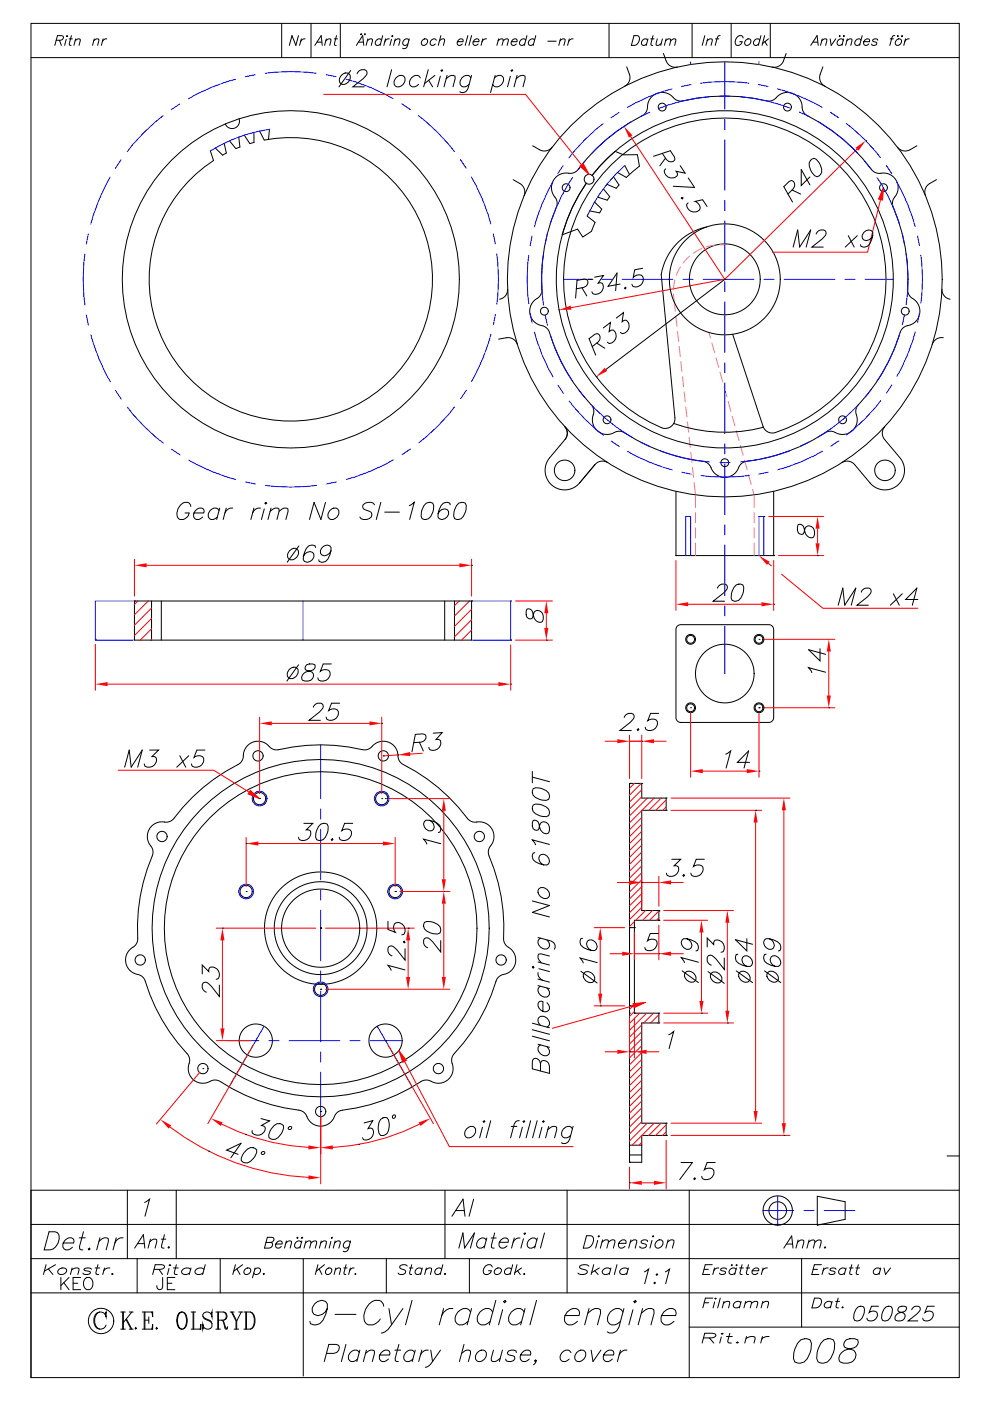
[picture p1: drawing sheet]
<svg xmlns="http://www.w3.org/2000/svg" width="210mm" height="297mm" viewBox="0 0 210 297" stroke-linecap="round" stroke-linejoin="round" font-family="sans-serif">
<g fill="none" stroke="#00f" stroke-width=".21">
<path d="M153.7 13.1v10.1M153.7 25.3v2.2M153.7 29.6v10.8M119.5 59.2h6M127.7 59.2h2.1M132 59.2h10.7M144.9 59.2h2.1M149.1 59.2h10.8M153.7 42.5v2.2M153.7 46.8v10.7M153.7 59.7v2.1M162 59.2h2.2"/>
<path d="M166.3 59.2h10.8M179.2 59.2h2.2M183.5 59.2h6M153.7 64v10.7M153.7 76.9v2.1M153.7 81.2v10.7M153.7 94v2.2M153.7 98.3v10.8M153.7 111.2v2.2M153.7 115.5v10.8M153.7 128.4v2.2M153.7 132.7v10.1"/>
</g>
<g fill="none" stroke="#f0f" stroke-width=".21">
<path d="M143 63.3l.2 2.7M143.4 67l.2 2.2M143.7 70.3l.2 2.1M144.1 73.4l.2 2.2M144.4 76.7l.2 2.1M144.8 79.9l.2 2.1M150.4 70.5l.3 1.2M151 72.7l.6 2.1M151.9 75.8l.5 2.1M152.7 78.9l.6 2.1M145.1 83.1l.3 2.1M145.5 86.3l.2 2.1"/>
<path d="M145.8 89.5l.3 2.1M146.2 92.7l.2 2.1M146.5 95.9l.3 2.1M146.9 99.1l.2 2.1M153.6 82l.6 2.1M154.5 85.1l.5 2.1M155.3 88.2l.6 2.1M156.2 91.3l.6 2.1M157 94.4l.6 2.1M157.9 97.5l.6 2.1M147.2 102.3l.3 2.6M158.8 100.6l.5 2.1"/>
<path d="M159.6 103.7l.4 1.2"/>
</g>
<g fill="none" stroke="#000" stroke-width=".21">
<path d="M125.6 37.2a35.8 35.8 0 0 1 61 8.1 35.8 35.8 0 0 1-36.6 49.5 35.8 35.8 0 0 1-25.6-56M140.2 58.2l3 30.3M116.5 70.5a38.8 38.8 0 0 0 8.9 15.3M155.4 70.9l6.4 19.5M190.9 70.5a44.1 44.1 0 0 1-9.2 15.8l-.2 1a3.5 3.5 0 0 1-1.1 4.3l-.9 .4-.7 .1-1-.1-.6-.3M125.8 87.9a3.1 3.1 0 0 0 1 3.5 3.1 3.1 0 0 0 3.5 .3M140.3 90.7a34.2 34.2 0 0 1-13-53.2 34.2 34.2 0 0 1 54.6 2.4 34.2 34.2 0 0 1-17.4 51.8M187.7 90.4a2.07 2.07 0 0 0-.1 2.8l3.3 3.8a4.1 4.1 0 0 1-.5 5.9 4.1 4.1 0 0 1-5.9-.5l-3.2-3.9a2.06 2.06 0 0 0-2.7-.4"/>
<circle cx="153.7" cy="59.2" r="46.1"/>
<circle cx="178.7" cy="89" r=".83"/>
<circle cx="187.7" cy="99.7" r="2.18"/>
</g>
<path d="M143.4 118.8v10.6M164.1 118.8v10.6M146 128.1h15.5" fill="none" stroke="#f00" stroke-width=".21"/>
<g fill="#f00">
<path d="M143.4 128.1l2.6-.4v.8z"/>
<path d="M161.5 127.7l2.6 .4-2.6 .4z"/>
</g>
<g fill="none" stroke="#000" stroke-width=".21">
<path d="M126.1 58.8l1.9-.4-1.1 1.6 .5-.1 .3 .1a1.5 1.5 0 0 1-.2 1.9 1.5 1.5 0 0 1-1.8 .3l-.2-.4M136.3 56.9l-1.7 .3-.3 1.6a1.17 1.17 0 0 1 1.2-.6 1.17 1.17 0 0 1 1 .9 1.56 1.56 0 0 1-2.3 1.5l-.2-.3M122.2 61.2l1.6-.3a1.11 1.11 0 0 0 .8-1.5l-.7-.2-1.5 .2-.3 3.8M123.4 61l1.1 1.7M131.5 60.2l-2.5 .5 1.9-2.8-.3 3.7M132.7 60.9l.1 .1-.2 .2-.1-.1zM116.6 97a4.1 4.1 0 0 0 .5 5.9 4.1 4.1 0 0 0 5.8-.5l3.3-3.9a2.07 2.07 0 0 1 2.7-.4M119.8 90.4a2.07 2.07 0 0 1 0 2.8l-1 1.2M125.4 85.8l.5 1-.1 1.1M130.3 91.7l.9-.3 .8 .1a42 42 0 0 0 17.7 6.5l.8 .6a3.6 3.6 0 0 0 3.1 2.6 3.3 3.3 0 0 0 3.3-2.5l1-.8a41.9 41.9 0 0 0 17.7-6.4l.8-.1 .8 .3M143.4 117.8h.1M143.4 117.8h20.7"/>
<path d="M143.4 104.2v13.6M164.1 117.8h.1M164.1 104.2v13.6M152.2 124.7a1.23 1.23 0 0 1 2-.5 1.35 1.35 0 0 1-.7 1.5l-2.2 1.7h2.4M156.2 124l.5-.2 .9 .2a3 3 0 0 1-.9 3.3l-.6 .1-.8-.1a3 3 0 0 1 .9-3.3zM164.1 128.1h.1"/>
<circle cx="119.8" cy="99.7" r="2.18"/>
<circle cx="128.8" cy="89" r=".83"/>
<circle cx="153.7" cy="98.1" r=".83"/>
</g>
<path d="M147.5 104.9v2.7M147.5 108.7v2.1M147.5 111.9v2.1M147.5 115.1v2.7M160 104.9v2.7M160 108.7v2.1M160 111.9v2.1M160 115.1v2.7" fill="none" stroke="#f0f" stroke-width=".21"/>
<path d="M153.7 59.2l-32.6 6" fill="none" stroke="#f00" stroke-width=".21"/>
<path d="M118.6 65.7l2.4-.9 .2 .8z" fill="#f00"/>
<path d="M153.7 59.2l-25.2 19.1M118.6 65.7h.1M125.6 73.5l1.3-1a1.11 1.11 0 0 0 0-1.7l-.7 .1-1.3 .9 1.5 3.5M126.6 72.7l1.7 1.1M128 69.5l1.5-1.1-.3 1.9 .4-.3h.4a1.51 1.51 0 0 1 .6 1.7 1.51 1.51 0 0 1-1.5 1.1l-.3-.3M130.7 67.4l1.5-1.1-.2 1.9 .7-.3a1.51 1.51 0 0 1 .7 1.7 1.51 1.51 0 0 1-1.5 1.1l-.3-.3" fill="none" stroke="#000" stroke-width=".21"/>
<path d="M128.3 78l.5 .6-2.3 1.3z" fill="#f00"/>
<g fill="none" stroke="#000" stroke-width=".21">
<path d="M132.9 14.2l.6 1.5a2.08 2.08 0 0 1-1 2.6M140.7 11.3l.6 1.6a2.08 2.08 0 0 0 2.4 1.3M166.8 11.3l-.6 1.6a2.08 2.08 0 0 1-2.4 1.3M174.5 14.2l-.5 1.5a2.08 2.08 0 0 0 1 2.6M108.8 38.1l1.5 .8a2.06 2.06 0 0 1 .9 2.6M113 30.9l1.4 .8a2.08 2.08 0 0 0 2.7-.5M140.5 32.5l.8 1.3a1.12 1.12 0 0 0 1.8 .1l-.1-.6-.8-1.3-3.6 1.1M141.2 33.5l-1.2 1.7M144.3 35.1l1 1.6-1.9-.4 .3 .4v.4a1.5 1.5 0 0 1-1.8 .5 1.5 1.5 0 0 1-.9-1.6l.2-.2M146 37.7l1.3 2-4.5-.2M194.5 30.9l-1.5 .8a2.08 2.08 0 0 1-2.6-.5M198.6 38.1l-1.4 .8a2.08 2.08 0 0 0-.9 2.6"/>
<path d="M144.6 41.9l.3 .1-.1 .2-.3-.1zM146 43l-.3 .3a1.48 1.48 0 0 0 1.1 1.6 1.48 1.48 0 0 0 1.7-.8 1.61 1.61 0 0 0-1.1-1.4l1.6-.4 1 1.5M149.9 48.1a12.4 12.4 0 0 0-9.7 10.1M153.7 59.2h.1M105.8 71.9l1.6-.3a2.07 2.07 0 0 1 2.3 1.4M107.7 61.3a2.07 2.07 0 0 1-1.7 2.1M116.5 70.5a2.33 2.33 0 0 0-2.1-1.6 3.2 3.2 0 0 1-2-2.9 3.2 3.2 0 0 1 1.9-3l.6-1.1a41.8 41.8 0 0 1 3.3-18.6l-.2-1a3.5 3.5 0 0 1-.5-4.2 3.4 3.4 0 0 1 3.6-1.4l1.2-.4a42 42 0 0 1 14.4-12.1l.5-.9a3.6 3.6 0 0 1 2.1-3.5 3.5 3.5 0 0 1 4 1.3l1.1 .3a41.9 41.9 0 0 1 18.8 0l1-.3a3.6 3.6 0 0 1 3.8-1.4 3.5 3.5 0 0 1 2.2 3.6l.7 1a41.9 41.9 0 0 1 14.4 12.1l.9 .3a3.6 3.6 0 0 1 3.8 1.4 3.3 3.3 0 0 1-.5 4.1l-.2 1.3a41.9 41.9 0 0 1 3.3 18.5l.5 .9a3.6 3.6 0 0 1 2 3.5 3.3 3.3 0 0 1-3 2.8l-.7 .4-.5 .9M126.5 79.9h.1M199.8 61.3a2.07 2.07 0 0 0 1.7 2.1M200.1 71.6a2.07 2.07 0 0 0-2.4 1.4"/>
<circle cx="120.1" cy="39.8" r=".83"/>
<circle cx="140.4" cy="22.7" r=".83"/>
<circle cx="167" cy="22.7" r=".83"/>
<circle cx="187.4" cy="39.8" r=".83"/>
<circle cx="153.7" cy="59.2" r="7.5"/>
<circle cx="153.7" cy="59.2" r="11.8"/>
<circle cx="115.5" cy="66" r=".83"/>
<circle cx="192" cy="66" r=".83"/>
</g>
<path d="M143.1 59.4l-.2 1.9M144.3 56.6l-.9 1.8M146.3 54.3l-1.4 1.5M148.8 52.7l-1.7 1M151.7 51.9l-1.9 .4M152.7 51.9h1M142.9 62.3l.1 1" fill="none" stroke="#f0f" stroke-width=".21"/>
<path d="M133.8 28.9l19.9 30.3" fill="none" stroke="#f00" stroke-width=".21"/>
<path d="M132.4 26.8l1.7 1.9-.7 .5z" fill="#f00"/>
<g fill="none" stroke="#000" stroke-width=".21">
<path d="M132.4 26.8h.1M153.7 59.2h.1M143.7 132.7l.6-.3h18.8a1.03 1.03 0 0 1 1 1.1v18.6a1.04 1.04 0 0 1-1 1h-18.7a1.03 1.03 0 0 1-1-1v-18.7z"/>
<circle cx="146.5" cy="135.5" r=".83"/>
<circle cx="146.5" cy="135.5" r="1.04"/>
<circle cx="161" cy="135.5" r="1.04"/>
<circle cx="161" cy="135.5" r=".83"/>
<circle cx="146.5" cy="150" r=".83"/>
<circle cx="146.5" cy="150" r="1.04"/>
<circle cx="153.7" cy="142.8" r="6.2"/>
<circle cx="161" cy="150" r=".83"/>
<circle cx="161" cy="150" r="1.04"/>
</g>
<path d="M162 135.5h15.1M175.8 138.1v9.3M162 150h15.1" fill="none" stroke="#f00" stroke-width=".21"/>
<g fill="#f00">
<path d="M175.8 135.5l.4 2.6h-.8z"/>
<path d="M175.4 147.4h.8l-.4 2.6z"/>
</g>
<path d="M161 135.5h.1M173.9 137.5v2.6l-2.4-2.4 3.6 1M161 150h.1M175.1 142.5l-3.6-1 .7 1.1M175.8 150h.1" fill="none" stroke="#000" stroke-width=".21"/>
<path d="M146.5 151.1v13.7M161 151.1v13.7M149.1 163.5h9.3" fill="none" stroke="#f00" stroke-width=".21"/>
<g fill="#f00">
<path d="M146.5 163.5l2.6-.5v.9z"/>
<path d="M158.4 163l2.6 .5-2.6 .4z"/>
</g>
<g fill="none" stroke="#000" stroke-width=".21">
<path d="M171.8 37.5l-1.8 1.8v-3.4l1.8 3.3M171.9 34l.7-.4a3 3 0 0 1 1.7 2.9l-.3 .5-.7 .5a2.98 2.98 0 0 1-1.7-3zM124.7 59.2h1.1M167.1 41.1l1.1-1.1a1.13 1.13 0 0 0-.2-1.7l-.6 .2-1.1 1.1 1.8 3.2M168 40.3l1.8 .8M142.9 89.8a32.3 32.3 0 0 0 19 .8M143.2 88.5a2.07 2.07 0 0 1-2.9 2.2M161.8 90.4a2.07 2.07 0 0 0 2.7 1.3M146.5 150h.1M153.9 159.9l1.1-.7-1 3.6M161 150h.1M159 161.6h-2.6l2.4-2.4-1 3.6"/>
<path d="M161 163.5h.1"/>
</g>
<g fill="none" stroke="#00f" stroke-width=".21">
<path d="M142.5 18.8a37.9 37.9 0 0 0-9.4 4M146.6 17.9l-2.1 .4M158.8 17.6a37.8 37.8 0 0 0-10.2 0M160.9 17.9l2 .4M164.9 18.8a38.3 38.3 0 0 1 9.5 4M117.3 38.6a38.1 38.1 0 0 0-4 9.5M119.5 35.1l-1.2 1.7M127.9 26.2a38.3 38.3 0 0 0-7.2 7.3M131.3 23.8l-1.7 1.2M176.1 23.8l1.8 1.1M179.5 26.2a38.1 38.1 0 0 1 7.3 7.2M188 35.1l1.1 1.7"/>
<path d="M190.2 38.6a38.2 38.2 0 0 1 3.9 9.4M112.2 54.1a37.8 37.8 0 0 0 0 10.3M112.8 50.1l-.4 2M194.6 50l.4 2M195.3 54.1a37.9 37.9 0 0 1 0 10.2M112.5 66.4l.4 2M113.4 70.4a37.8 37.8 0 0 0 3.9 9.5M194.1 70.3a38.3 38.3 0 0 1-3.9 9.5M195 66.3l-.4 2M118.4 81.7l1.1 1.7M120.7 85a37.9 37.9 0 0 0 7.3 7.3M129.6 93.5l1.8 1.1"/>
<path d="M133.1 95.7a38.2 38.2 0 0 0 9.5 3.9M174.4 95.6a38.2 38.2 0 0 1-9.4 4M177.9 93.4l-1.7 1.2M186.8 84.9a37.6 37.6 0 0 1-7.2 7.3M189.2 81.6l-1.2 1.7M144.6 100.1l2 .4M158.9 100.8a38.1 38.1 0 0 1-10.2 0M163 100.1l-2.1 .4"/>
</g>
<path d="M181.8 31.6l-28.1 27.6" fill="none" stroke="#f00" stroke-width=".21"/>
<path d="M181.5 31.3l2.1-1.5-1.5 2.1z" fill="#f00"/>
<g fill="none" stroke="#000" stroke-width=".21">
<path d="M183.6 29.8h.1M153.7 59.2h.1M32.2 175.1a3.8 3.8 0 0 1 3.3-.8l1.2-.6a42 42 0 0 1 14.3-12l.5-.8a3.5 3.5 0 0 1 2.5-3.7 3.6 3.6 0 0 1 3.6 1.5l1.2 .3a42.2 42.2 0 0 1 18.7 0l.9-.3a3.6 3.6 0 0 1 3.9-1.4 3.3 3.3 0 0 1 2.2 3.4l.6 1.1a41.8 41.8 0 0 1 14.5 12.1l.9 .4a3.6 3.6 0 0 1 3.8 1.4 3.5 3.5 0 0 1-.6 4.2l-.1 1.2a41.9 41.9 0 0 1 3.3 18.4l.4 .9a3.6 3.6 0 0 1 2.1 3.5 3.5 3.5 0 0 1-3.2 2.9l-.9 .9a42 42 0 0 1-9.3 16.2l-.2 .9a3.6 3.6 0 0 1-.7 4 3.5 3.5 0 0 1-4.3 .2l-1.2 .1a42 42 0 0 1-17.6 6.4l-.8 .6a3.5 3.5 0 0 1-3.6 2.6 3.6 3.6 0 0 1-2.8-2.6l-1.1-.7a42.2 42.2 0 0 1-17.5-6.4h-1a3.5 3.5 0 0 1-4.3-.2 3.5 3.5 0 0 1-.7-4l-.3-1.2a41.9 41.9 0 0 1-9.4-16.2l-.7-.6a3.6 3.6 0 0 1-3.1-2.6 3.3 3.3 0 0 1 1.9-3.7l.6-1.1a42 42 0 0 1 3.2-18.6l-.1-.9a3.6 3.6 0 0 1-.7-4z"/>
<circle cx="34.4" cy="177.3" r="1.09"/>
<circle cx="54.7" cy="160.2" r="1.09"/>
<circle cx="81.3" cy="160.2" r="1.09"/>
<circle cx="101.7" cy="177.3" r="1.09"/>
<circle cx="68" cy="196.7" r="35.8"/>
<circle cx="68" cy="196.7" r="33.2"/>
<circle cx="68" cy="196.7" r="9.8"/>
<circle cx="68" cy="196.7" r="11.9"/>
<circle cx="29.7" cy="203.5" r="1.09"/>
<circle cx="68" cy="209.7" r="1.29"/>
<circle cx="106.3" cy="203.5" r="1.09"/>
<circle cx="43" cy="226.5" r="1.09"/>
<circle cx="54.3" cy="220.6" r="3.5"/>
<circle cx="68" cy="235.6" r="1.09"/>
<circle cx="81.8" cy="220.6" r="3.5"/>
<circle cx="93" cy="226.5" r="1.09"/>
</g>
<g fill="none" stroke="#00f" stroke-width=".21">
<path d="M68 157.9v11.4M68 171.5v2.1M68 175.8v10.7M68 188.6v2.2M68 192.9v10.8M56 217.5l-7.4 12.9M68 205.8v2.2M68 210.1v10.8M80 217.5l7.4 12.9M48.1 220.6h6.8M57.1 220.6h2.1M61.3 220.6h10.8"/>
<path d="M68 223v2.1M68 227.3v11.4M74.2 220.6h2.2M78.5 220.6h6.8"/>
<circle cx="68" cy="209.7" r="1.55"/>
</g>
<path d="M45.9 196.8h21.1M47.2 199.3v18.7M45.9 220.6h7.3" fill="none" stroke="#f00" stroke-width=".21"/>
<g fill="#f00">
<path d="M46.7 218h.9l-.4 2.6z"/>
<path d="M47.2 196.8l.4 2.5h-.9z"/>
</g>
<path d="M47.2 196.8h.1M68 196.8h.1M42.9 206.5v-1.9l1.4 1.4v-.6l.2-.3a1.5 1.5 0 0 1 1.7 .5 1.5 1.5 0 0 1 0 1.9l-.4 .1M46.5 208.8v2.4l-1.7-2.2a1.35 1.35 0 0 0-1.6-.7l-.1 .1a1.28 1.28 0 0 0 .7 1.9M54.3 220.6h.1" fill="none" stroke="#000" stroke-width=".21"/>
<path d="M69.1 196.8h18.8M86.6 199.3v7.8" fill="none" stroke="#f00" stroke-width=".21"/>
<g fill="#f00">
<path d="M86.1 207.1h.9l-.4 2.6z"/>
<path d="M86.6 196.8l.4 2.5h-.9z"/>
</g>
<path d="M68 196.8h.1M82.3 195.3v1.7l1.5 .6a1.4 1.4 0 0 1 .2-2 1.56 1.56 0 0 1 1.7 .7 1.56 1.56 0 0 1-.1 1.8l-.4 .1M85.6 199.6l.1-.1 .2 .2-.2 .2zM86.6 196.8h.1M68 209.7h.1M85.9 205.6l-3.6-1 .7 1.1M85.9 201.1v2.4l-1.7-2.2a1.35 1.35 0 0 0-1.6-.7l-.1 .1a1.29 1.29 0 0 0 .6 1.9" fill="none" stroke="#000" stroke-width=".21"/>
<path d="M84.9 189h10.5M94.1 191.6v15.5M69.1 209.7h26.3" fill="none" stroke="#f00" stroke-width=".21"/>
<g fill="#f00">
<path d="M93.7 207.1h.9l-.5 2.6z"/>
<path d="M94.1 189l.5 2.6h-.9z"/>
</g>
<g fill="none" stroke="#000" stroke-width=".21">
<path d="M83.8 189h.1M90 195.5a3 3 0 0 1 3.3 .9l.2 .6-.2 .8a3 3 0 0 1-3.3-.9l-.1-.6zM93.5 199.4v2.4l-1.7-2.2a1.35 1.35 0 0 0-1.6-.7l-.2 .1a1.28 1.28 0 0 0 .7 1.9M94.1 189h.1M68 209.7h.1"/>
<circle cx="55.1" cy="169.3" r="1.3"/>
<circle cx="81" cy="169.3" r="1.29"/>
<circle cx="52.2" cy="189" r="1.3"/>
<circle cx="83.8" cy="189" r="1.3"/>
</g>
<g fill="none" stroke="#00f" stroke-width=".21">
<circle cx="55.1" cy="169.3" r="1.56"/>
<circle cx="81" cy="169.3" r="1.55"/>
<circle cx="52.2" cy="189" r="1.55"/>
<circle cx="83.8" cy="189" r="1.55"/>
</g>
<path d="M82.8 169.3h12.6M94.1 171.9v14.5M84.9 189h10.5" fill="none" stroke="#f00" stroke-width=".21"/>
<g fill="#f00">
<path d="M94.1 169.3l.5 2.6h-.9z"/>
<path d="M93.7 186.4h.9l-.5 2.6z"/>
</g>
<path d="M81.7 169.3h.1M91.1 173.9a1.23 1.23 0 0 1 1 .9 1.23 1.23 0 0 1-.5 1.3 1.3 1.3 0 0 1-1.5-.6 1.3 1.3 0 0 1 .3-1.6 3.9 3.9 0 0 1 2.9 1.1l.2 .9-.2 .5-.3 .1M93.5 178.8l-3.6-.9 .6 1M83.8 189h.1M94.1 189h.1" fill="none" stroke="#000" stroke-width=".21"/>
<path d="M52.2 177.5v10.4M54.8 178.8h26.4M83.8 177.5v10.4" fill="none" stroke="#f00" stroke-width=".21"/>
<g fill="#f00">
<path d="M81.2 178.4l2.6 .4-2.6 .4z"/>
<path d="M52.2 178.8l2.6-.4v.8z"/>
</g>
<path d="M52.2 178.8h.1M64.5 174.5h1.9l-1.5 1.4 .9 .2a1.51 1.51 0 0 1-.5 1.8 1.51 1.51 0 0 1-1.9-.1l-.1-.3M68 174.7l.6-.2 .8 .2a3 3 0 0 1-.9 3.3l-.5 .2-.8-.2a2.99 2.99 0 0 1 .8-3.3zM70.3 178l.2-.2 .1 .2-.2 .2zM74.8 174.5h-1.7l-.6 1.6a1.41 1.41 0 0 1 2 .2 1.55 1.55 0 0 1-.7 1.6 1.55 1.55 0 0 1-1.8-.1v-.3M52.2 189h.1M83.8 189h.1" fill="none" stroke="#000" stroke-width=".21"/>
<path d="M68 236.7v7.9M82.3 221.5l9.6 16.7M89 238.3a46.4 46.4 0 0 1-18.4 4.9" fill="none" stroke="#f00" stroke-width=".21"/>
<g fill="#f00">
<path d="M68 243.3l2.6-.5v.9z"/>
<path d="M88.8 237.9l2.5-.8-2.1 1.6z"/>
</g>
<g fill="none" stroke="#000" stroke-width=".21">
<path d="M68 196.8h.1M68 235.6h.1M77.2 238l1.9-.5-1 1.7 .5-.1 .3 .1a1.51 1.51 0 0 1 0 1.9 1.51 1.51 0 0 1-1.8 .4l-.2-.3M80.7 237.3l.5-.3 .9-.1a3 3 0 0 1 0 3.4l-.9 .4h-.5a2.97 2.97 0 0 1 0-3.4zM81.8 220.6h.1M76.1 242.6h.1"/>
<circle cx="83.6" cy="236.7" r=".36"/>
</g>
<path d="M47 238.3a46.4 46.4 0 0 0 18.4 4.9M53.7 221.5l-9.6 16.7M68 236.7v7.9" fill="none" stroke="#f00" stroke-width=".21"/>
<g fill="#f00">
<path d="M44.7 237.1l2.5 .8-.4 .8z"/>
<path d="M65.4 242.8l2.6 .5-2.6 .4z"/>
</g>
<g fill="none" stroke="#000" stroke-width=".21">
<path d="M68 196.8h.1M54.3 220.6h.1M55.3 237.1l1.9 .5-1.7 1 .5 .1 .2 .3a1.5 1.5 0 0 1-.9 1.6 1.5 1.5 0 0 1-1.8-.6v-.3M58.2 238.6a1.36 1.36 0 0 1 1.9 0 2.99 2.99 0 0 1-1.7 2.9l-.9-.1-.4-.3a3 3 0 0 1 1.1-2.5zM68 235.6h.1M52.1 240.5h.1"/>
<circle cx="61.5" cy="239.1" r=".36"/>
</g>
<path d="M36 238.9a52.8 52.8 0 0 0 29.4 10.7M42.4 227.3l-9.2 11M68 236.7v14.2" fill="none" stroke="#f00" stroke-width=".21"/>
<g fill="#f00">
<path d="M34 237.3l2.3 1.3-.5 .6z"/>
<path d="M65.4 249.2l2.6 .5-2.6 .3z"/>
</g>
<g fill="none" stroke="#000" stroke-width=".21">
<path d="M133.5 166.1h2.6v3.1h5.2v2.6h-5.2v21.2h3.6v2.1h-5.1v19.7h5.1v2h-3.6v21.3h5.2v2.6h-5.2v5.7h-2.6zM68 196.8h.1M133.5 196.6h1.1M133.5 213.2h1.1M43 226.5h.1M68 235.6h.1M44.3 244h.1M50.5 244.7l-2.4-.9 3-1.5-2.1 3.1M51.8 244.3l.7-.7a1.35 1.35 0 0 1 1.9 .1 3 3 0 0 1-1.9 2.8l-.9-.1-.4-.4v-.5zM133.5 242.8h2.6M133.5 244.8h2.6"/>
<circle cx="68" cy="196.7" r="8.3"/>
<circle cx="55.8" cy="244.4" r=".36"/>
</g>
<path d="M53.1 167.6l2 1.7-2.5-1z" fill="none" stroke="#f00" stroke-width=".21"/>
<path d="M53.1 167.6l2 1.7-2.5-1z" fill="#f00"/>
<path d="M55.1 152v16.3M57.6 153.3h20.8M81 152v16.3M25.1 163.3h20.2l7.6 4.6" fill="none" stroke="#f00" stroke-width=".21"/>
<path d="M31.7 159h1.9l-1.4 1.4 .8 .2a1.51 1.51 0 0 1-.5 1.7 1.51 1.51 0 0 1-1.8 0l-.1-.4M43.5 159h-1.7l-.6 1.6a1.17 1.17 0 0 1 1.2-.4 1.17 1.17 0 0 1 .8 1 1.56 1.56 0 0 1-2.5 1.1l-.1-.4M26.4 162.6l1-3.6 .4 3.6 2.4-3.6-1 3.6M38.1 160.2l1.3 2.4M40 160.2l-2.5 2.4" fill="none" stroke="#000" stroke-width=".21"/>
<g fill="#f00">
<path d="M55.1 153.3l2.5-.4v.9z"/>
<path d="M78.4 152.9l2.6 .4-2.6 .5z"/>
</g>
<path d="M66.5 149.9a1.22 1.22 0 0 1 2-.5 1.35 1.35 0 0 1-.8 1.6l-2.2 1.7h2.5M72 149.1h-1.7l-.6 1.5a1.16 1.16 0 0 1 1.3-.3 1.16 1.16 0 0 1 .8 1 1.56 1.56 0 0 1-2.5 1l-.1-.3M81 153.3h.1M87.8 157.4l1.5-.1a1.13 1.13 0 0 0 1-1.4l-.6-.3-1.6 .1-.7 3.7M89 157.3l.8 1.9M91.9 155.4l1.9-.1-1.3 1.5 .5-.1 .3 .2a1.5 1.5 0 0 1-.4 1.8 1.5 1.5 0 0 1-1.8 .1l-.1-.4M55.1 169.3h.1M81 169.3h.1" fill="none" stroke="#000" stroke-width=".21"/>
<path d="M89.6 159.7l-2.6 .2M84.4 160l-3.1 .2" fill="none" stroke="#f00" stroke-width=".21"/>
<path d="M84.4 160l2.6-.6v.9z" fill="#f00"/>
<path d="M28.5 135.7h71.6M32.1 127.4v8.3M34.2 127.4v8.3M94.3 127.4v8.3M96.4 127.4v8.3M81.3 160.2h.1M84.4 160h.1" fill="none" stroke="#000" stroke-width=".21"/>
<path d="M64.3 127.4v8.3M100.2 127.4h8.1v8.3" fill="none" stroke="#00f" stroke-width=".21"/>
<path d="M20.2 136.6v9.7M108.3 136.7v9.6M22.8 145h82.9" fill="none" stroke="#f00" stroke-width=".21"/>
<g fill="#f00">
<path d="M20.2 145l2.6-.4v.9z"/>
<path d="M105.7 144.6l2.6 .4-2.6 .5z"/>
</g>
<g fill="none" stroke="#000" stroke-width=".21">
<path d="M47.5 30.4l.5 2.1-.8 .4-1.5-1.5M50.6 29l.3 2.2-.9 .3-1.3-1.7M50.7 25.2a1.56 1.56 0 0 1-.9 2 1.56 1.56 0 0 1-2-.9M53.9 28.1v2.1l-.9 .2-1.2-1.8M55.1 27.8l1 1.9a30.1 30.1 0 0 1 35 35.6 30.1 30.1 0 0 1-46.4 18.7 30.1 30.1 0 0 1 .6-50l-.7-2M57.2 27.4l-.2 2.1M118.8 94.4l-2.2 2.6M20.2 135.5h.1M28.5 135.7v-8.3h71.5v8.3M108.3 135.7h.1M61.3 142a1.12 1.12 0 0 1 1.9 0 1.49 1.49 0 0 1-.5 1.4 1.49 1.49 0 0 1-1.5 .3 1.26 1.26 0 0 1 .1-1.7zM63.3 140.9l-2.5 3.5"/>
<path d="M65.1 140.9l-.4 .7 .1 .4 1.4 .5a1.14 1.14 0 0 1 .2 1.2 1.14 1.14 0 0 1-1.1 .7l-1.1-.2a1.3 1.3 0 0 1 1.2-1.9l.7-.2a.89 .89 0 0 0 .7-1.2l-.5-.2zM70.3 140.7h-1.7l-.6 1.6a1.41 1.41 0 0 1 2 .2 1.55 1.55 0 0 1-.7 1.6 1.55 1.55 0 0 1-1.8-.1l-.1-.3M108.3 145h.1"/>
<circle cx="61.7" cy="59.2" r="35.8"/>
</g>
<g fill="none" stroke="#00f" stroke-width=".21">
<path d="M49.9 16.8a39.8 39.8 0 0 0-9.9 4.1M54.1 15.8l-2.1 .5M67.1 15.5a40.3 40.3 0 0 0-10.8 0M69.2 15.8l2.1 .5M73.4 16.8a40 40 0 0 1 10 4.1M146.5 13.1v.6M161 13.1v.6M23.4 37.5a40.1 40.1 0 0 0-4.1 10M25.7 33.9l-1.2 1.8M34.6 24.5a40.3 40.3 0 0 0-7.6 7.7M38.1 22l-1.8 1.2M57.2 27.4a32.3 32.3 0 0 0-12.6 4.6"/>
<path d="M85.2 22l1.8 1.2M88.8 24.5a40.1 40.1 0 0 1 7.6 7.6M97.7 33.9l1.2 1.8M100 37.5a40.1 40.1 0 0 1 4.1 10M18 53.9a40.3 40.3 0 0 0 0 10.7M18.7 49.6l-.4 2.1M104.6 49.6l.5 2.1M105.4 53.8a40.1 40.1 0 0 1 0 10.7M18.3 66.8l.4 2.1M19.3 71a40.2 40.2 0 0 0 4.1 9.9M104.1 70.9a40.3 40.3 0 0 1-4.1 9.9M105.1 66.7l-.4 2.1"/>
<path d="M24.5 82.8l1.2 1.8M27 86.3a40.1 40.1 0 0 0 7.6 7.6M36.4 95.2l1.8 1.2M40 97.5a40.2 40.2 0 0 0 10 4.1M83.4 97.5a40.1 40.1 0 0 1-9.9 4.1M87.1 95.2l-1.8 1.2M96.4 86.2a40.3 40.3 0 0 1-7.6 7.7M98.9 82.7l-1.2 1.8M52.1 102.2l2.1 .4M67.1 102.9a40.3 40.3 0 0 1-10.7 0M71.4 102.2l-2.1 .4M145.4 117.8v-8.3h1.1v8.3"/>
<path d="M161 117.8v-8.3h1v8.3M28.4 127.4h-8.2v8.3h8.1M100.2 135.7h8.1"/>
</g>
<g fill="none" stroke="#f00" stroke-width=".21">
<path d="M163.1 109.5h11.6M165.1 117.8h9.6M173.4 112.1v3.1M29.2 127.4l-.7 .7M31.4 127.4l-2.9 2.9M32.1 135.5l-.2 .2M32.1 133.3l-2.4 2.4M32.1 131.1l-3.6 3.6M32.1 128.9l-3.6 3.6M97.4 127.4l-1 1M99.6 127.4l-3.2 3.2M100 129.2l-3.6 3.6"/>
<path d="M100 131.4l-3.6 3.6M100 133.6l-2.1 2.1"/>
</g>
<g fill="#f00">
<path d="M173.4 109.5l.4 2.6h-.8z"/>
<path d="M173 115.2h.8l-.4 2.6z"/>
</g>
<path d="M162 109.5h.1M164.1 117.8h.1M169.3 111.2a1.56 1.56 0 0 0 .4 2h.6l.6-1.4a1.14 1.14 0 0 1 1.2-.2 1.14 1.14 0 0 1 .7 1l-.2 1.2a1.3 1.3 0 0 1-1.9-1.2l-.2-.7a.9 .9 0 0 0-1.2-.7zM173.4 117.8h.1" fill="none" stroke="#000" stroke-width=".21"/>
<path d="M28.5 118.5v7.9M31.1 119.8h66.3M100 118.5v7.9" fill="none" stroke="#f00" stroke-width=".21"/>
<g fill="#f00">
<path d="M28.5 119.8l2.6-.4v.9z"/>
<path d="M97.4 119.4l2.6 .4-2.6 .5z"/>
</g>
<path d="M61.4 116.8a1.12 1.12 0 0 1 1.9 0 1.48 1.48 0 0 1-.5 1.5 1.48 1.48 0 0 1-1.5 .2 1.26 1.26 0 0 1 .1-1.7zM63.4 115.7l-2.5 3.5M66.9 116.1v-.4a1.37 1.37 0 0 0-1.9 .5l-.7 1.8v.7a1.26 1.26 0 0 0 1.8 .1 1.26 1.26 0 0 0 .2-1.7 1.34 1.34 0 0 0-2 .9M70.2 116.8a1.23 1.23 0 0 1-.9 1 1.23 1.23 0 0 1-1.3-.5 1.3 1.3 0 0 1 .6-1.5 1.3 1.3 0 0 1 1.6 .3 3.9 3.9 0 0 1-1.1 2.9l-.9 .2-.5-.2-.1-.3M100 119.8h.1M28.5 127.4h.1M100 127.4h.1" fill="none" stroke="#000" stroke-width=".21"/>
<path d="M109.3 127.4h7.9M109.3 135.7h7.9M115.9 130v3.1" fill="none" stroke="#f00" stroke-width=".21"/>
<g fill="#f00">
<path d="M115.9 127.4l.4 2.6h-.9z"/>
<path d="M115.4 133.1h.9l-.4 2.6z"/>
</g>
<g fill="none" stroke="#000" stroke-width=".21">
<path d="M40.5 107.4l-.4-.7a1.75 1.75 0 0 0-2.4 1.2 1.65 1.65 0 0 0 .5 2.2 1.66 1.66 0 0 0 1.9-1.4h-.9M41.1 108.7h2.1a.7 .7 0 0 0-.4-1 1.48 1.48 0 0 0-1.4 .7 1.48 1.48 0 0 0-.1 1.5 1.21 1.21 0 0 0 1.7-.3M46.5 108.2a1.22 1.22 0 0 0-1.3-.5 1.22 1.22 0 0 0-.9 1 .94 .94 0 0 0 .1 1.2 .94 .94 0 0 0 1.3 0l.4-.3M46.6 107.7l-.6 2.4M48 107.7l-.7 2.4M49.4 107.7a1.58 1.58 0 0 0-1.7 1M53.9 107.7l-.7 2.4M55.2 107.7a1.57 1.57 0 0 0-1.6 1M56.1 107.9l-.6 2.2M56.2 106.7l.2-.2 .2 .2-.3 .1zM57.3 108.4l1-.7 .9 .2v.5l-.5 1.7M57.5 107.7l-.7 2.4"/>
<path d="M59.2 108.4l1-.7 .9 .2v.5l-.5 1.7M69 106.5l-.9 3.6-1.5-3.6-1 3.6M70 108.2a1.12 1.12 0 0 1 1.9 0 1.48 1.48 0 0 1-.5 1.5 1.48 1.48 0 0 1-1.6 .2 1.25 1.25 0 0 1 .2-1.7zM79.4 107a1.49 1.49 0 0 0-2.5 .4l.2 .5 1.6 .7 .2 .5a1.47 1.47 0 0 1-2.6 .5M80.8 106.5l-1 3.6M81.6 108.6h3.1M86.8 107.2l1.1-.7-1 3.6M90.4 106.7l.6-.2 .8 .2a2.98 2.98 0 0 1-.9 3.2l-.6 .2-.8-.2a3 3 0 0 1 .9-3.2zM95.5 107l-.1-.3a1.37 1.37 0 0 0-1.8 .5l-.5 .8-.2 1.6a1.26 1.26 0 0 0 1.7 .2 1.26 1.26 0 0 0 .3-1.8 1.34 1.34 0 0 0-2 .9M97.3 106.7l.6-.2 .8 .2a2.98 2.98 0 0 1-.9 3.2l-.5 .2-.9-.2a3 3 0 0 1 .9-3.2zM108.3 127.4h.1M108.3 135.7h.1"/>
<path d="M111.8 129.1a1.56 1.56 0 0 0 .3 2h.7l.5-1.4a1.15 1.15 0 0 1 1.3-.2 1.15 1.15 0 0 1 .6 1.1l-.1 1.1a1.31 1.31 0 0 1-1.9-1.2l-.2-.7a.89 .89 0 0 0-1.2-.7zM115.9 135.7h.1M177.8 128.3l1-3.6 .4 3.6 2.3-3.6-.9 3.6M182.7 125.5a1.22 1.22 0 0 1 2-.5 1.35 1.35 0 0 1-.7 1.6l-2.2 1.7h2.4M189.5 125.9l1.2 2.4M191.4 125.9l-2.6 2.4M194.7 127.1h-2.6l2.4-2.4-1 3.6"/>
</g>
<path d="M161 117.8l2.2 1.3-.5 .6z" fill="#f00"/>
<g fill="none" stroke="#f00" stroke-width=".21">
<path d="M187.4 39.8l-.2 2.6-.9-.2zM163 119.4l.6 .5M165.8 121.7l8.7 7.2h20.2M134.6 166.1l-1.1 1M136 166.1l-2.5 2.5M136.1 179.2l-2.6 2.6M136.1 177.7l-2.6 2.6M136.1 176.2l-2.6 2.6M136.1 174.8l-2.6 2.6M136.1 173.3l-2.6 2.6M136.1 171.8l-2.6 2.6M136.1 168.9l-2.6 2.6"/>
<path d="M136.1 167.4l-2.6 2.6M137.3 169.2l-3.8 3.8M138.8 169.2l-2.6 2.6M140.2 169.2l-2.6 2.6M141.3 171l-.7 .8M141.3 169.6l-2.2 2.2M134.6 195.4l-1.1 1M136.1 192.3l-2.6 2.6M136.1 190.9l-2.6 2.6M136.1 189.4l-2.6 2.6M136.1 187.9l-2.6 2.6M136.1 186.5l-2.6 2.6"/>
<path d="M136.1 185l-2.6 2.6M136.1 183.6l-2.6 2.5M136.1 182.1l-2.6 2.6M136.1 180.6l-2.6 2.6M136.9 193l-2.1 2.1M138.4 193l-2.1 2.1M139.7 194.6l-.5 .5M139.7 193.1l-1.9 2M134.3 213.2l-.8 .8M134.6 214.4l-1.1 1.1M135.7 214.8l-2.2 2.1M136.1 217.3l-2.6 2.6"/>
<path d="M136.1 218.7l-2.6 2.6M137.1 214.8l-3.6 3.6M138.6 214.8l-2.1 2M139.7 215.1l-1.7 1.7M139.7 216.6l-.2 .2M136.1 220.2l-2.6 2.6M136.1 221.7l-2.6 2.6M136.1 223.1l-2.6 2.6M136.1 224.6l-2.6 2.6M136.1 226.1l-2.6 2.5M136.1 227.5l-2.6 2.6M136.1 229l-2.6 2.6"/>
<path d="M136.1 230.5l-2.6 2.5M136.1 231.9l-2.6 2.6M136.1 233.4l-2.6 2.6M136.1 234.9l-2.6 2.5M136.1 236.3l-2.6 2.6M136.1 237.8l-2.6 2.6M137.3 238.1l-3.8 3.7M138.7 238.1l-4.6 4.7M140.2 238.1l-2.6 2.6M141.3 238.5l-2.2 2.2M141.3 239.9l-.8 .8M136.1 242.2l-.6 .6"/>
</g>
<path d="M130.1 37.4l1.2 1.8-.6 .7-2-.8M131 36.6l1.8 1 2.8-2.4-.4-2.4h-3l-1.7-.7-3.4 3.3-1.5 1.8M132.5 35.1l1 1.9M124.5 45.8l1.7 1.3-.7 1.9-1.9 1.2-1.1-1.6-3.2 1.2M126.1 42.8l1.5 1.5-.4 .8-2.1-.4M128 40l1.3 1.7-.5 .7-2-.6" fill="none" stroke="#000" stroke-width=".21"/>
<path d="M132.5 35.1a32.2 32.2 0 0 0-8 10.7" fill="none" stroke="#00f" stroke-width=".21"/>
<path d="M187.4 39.8l-.2 2.6-.9-.2z" fill="#f00"/>
<path d="M186.8 42.3l-2.8 11.2h-20.1M142.3 169.2h25.3M166.3 171.8v66.3M142.3 240.7h25.3" fill="none" stroke="#f00" stroke-width=".21"/>
<path d="M168.2 52.4l1-3.7 .4 3.7 2.4-3.7-1 3.7M173.1 49.6a1.23 1.23 0 0 1 2.1-.5 1.35 1.35 0 0 1-.8 1.6l-2.2 1.7h2.4M179.9 50l1.3 2.4M181.8 50l-2.5 2.4M185.1 50a1.22 1.22 0 0 1-.9 1 1.22 1.22 0 0 1-1.3-.5 1.3 1.3 0 0 1 .6-1.5 1.3 1.3 0 0 1 1.6 .3 3.9 3.9 0 0 1-1.1 2.9l-.9 .2-.5-.2-.1-.3" fill="none" stroke="#000" stroke-width=".21"/>
<g fill="none" stroke="#00f" stroke-width=".21">
<path d="M121.4 37.7a36.8 36.8 0 0 0-4.7 9.7M124 34.2l-1.3 1.7M134 25.8a36.3 36.3 0 0 0-8.5 6.8M137.9 23.8l-2 .9M150.5 20.5a36.7 36.7 0 0 0-10.6 2.4M152.6 20.4h2.2M157 20.5a37 37 0 0 1 10.6 2.4M169.6 23.8l2 .9M173.5 25.8a36.6 36.6 0 0 1 8.5 6.7M183.4 34.1l1.4 1.8M186 37.6a37.1 37.1 0 0 1 4.8 9.8M115.3 53.8a37.1 37.1 0 0 0 0 10.9"/>
<path d="M116.1 49.5l-.5 2.2M191.3 49.5l.5 2.1M192.2 53.8a36.7 36.7 0 0 1 0 10.8M115.7 66.8l.4 2.2M116.7 71.1a37.3 37.3 0 0 0 4.8 9.7M190.8 71a36.6 36.6 0 0 1-4.7 9.7M191.8 66.7l-.4 2.2M122.7 82.6l1.4 1.7M125.5 85.9a36.8 36.8 0 0 0 8.5 6.8M135.9 93.8l2 .9M139.9 95.5a37 37 0 0 0 10.6 2.4M154.9 98h-2.2"/>
<path d="M167.6 95.5a37.2 37.2 0 0 1-10.5 2.4M171.6 93.7l-2 .9M182 85.9a36.4 36.4 0 0 1-8.5 6.7M184.8 82.5l-1.3 1.7"/>
</g>
<g fill="#f00">
<path d="M166.3 169.2l.4 2.6h-.9z"/>
<path d="M165.8 238.1h.9l-.4 2.6z"/>
</g>
<path d="M141.3 169.2h.1M163.2 199a1.22 1.22 0 0 1 1 .9 1.22 1.22 0 0 1-.5 1.3 1.3 1.3 0 0 1-1.5-.6 1.3 1.3 0 0 1 .3-1.6 3.9 3.9 0 0 1 2.9 1.1l.2 .9-.2 .5-.3 .1M162.2 205.8l3.4 2.5M162.5 202.3h-.3a1.37 1.37 0 0 0 .5 1.9l.8 .4 1.6 .3a1.26 1.26 0 0 0 .2-1.8 1.26 1.26 0 0 0-1.8-.2 1.34 1.34 0 0 0 .9 1.9M162.8 206.2a1.41 1.41 0 0 1 1.7 .1 1.41 1.41 0 0 1 .4 1.6 1.41 1.41 0 0 1-1.7-.1 1.41 1.41 0 0 1-.4-1.6zM141.3 240.7h.1M166.3 240.7h.1" fill="none" stroke="#000" stroke-width=".21"/>
<path d="M126 196.6h6.5M127.3 199.2v11.4M126 213.2h6.5" fill="none" stroke="#f00" stroke-width=".21"/>
<g fill="#f00">
<path d="M127.3 196.6l.4 2.6h-.8z"/>
<path d="M126.9 210.6h.8l-.4 2.6z"/>
</g>
<path d="M132.4 152.1a1.23 1.23 0 0 1 2-.5 1.35 1.35 0 0 1-.7 1.5l-2.2 1.8h2.4M135.2 154.7l.2-.2 .1 .2-.2 .2zM139.7 151.2h-1.7l-.6 1.6a1.41 1.41 0 0 1 2 .2 1.55 1.55 0 0 1-.7 1.6 1.55 1.55 0 0 1-1.8-.1v-.3M123.6 198.9l-.4 .1a1.37 1.37 0 0 0 .5 1.8l.9 .4 1.5 .3a1.25 1.25 0 0 0 .2-1.7 1.25 1.25 0 0 0-1.7-.3 1.34 1.34 0 0 0 .9 2M133.5 196.6h.1M123.2 205.9l3.5 2.5M123.9 206.2a1.42 1.42 0 0 1 1.7 .1 1.42 1.42 0 0 1 .4 1.7 1.42 1.42 0 0 1-1.7-.1 1.42 1.42 0 0 1-.4-1.7zM126.7 204l-3.7-.9 .7 1M127.3 213.2h.1M133.5 213.2h.1" fill="none" stroke="#000" stroke-width=".21"/>
<path d="M128.3 157.1h2.6M133.5 155.8v9.2M133.5 157.1h2.6M136.1 155.8v9.2M138.7 157.1h2.6" fill="none" stroke="#f00" stroke-width=".21"/>
<g fill="#f00">
<path d="M130.9 156.7l2.6 .4-2.6 .5z"/>
<path d="M136.1 157.1l2.6-.4v.9z"/>
</g>
<path d="M136.1 157.1h.1M133.5 166.1h.1M136.1 166.1h.1M142.5 182.1h1.9l-1.4 1.4 .8 .2a1.51 1.51 0 0 1-.5 1.8 1.51 1.51 0 0 1-1.9-.1v-.3M144.8 185.6l.3-.2 .1 .2-.2 .2zM149.4 182.1h-1.7l-.6 1.6a1.17 1.17 0 0 1 1.2-.4 1.17 1.17 0 0 1 .8 1.1 1.56 1.56 0 0 1-2.5 1l-.1-.3" fill="none" stroke="#000" stroke-width=".21"/>
<path d="M130.9 187.1h2.6M136.1 185.8v6.2M136.1 187.1h3.6M139.7 185.8v6.3M142.3 187.1h2.6" fill="none" stroke="#f00" stroke-width=".21"/>
<g fill="#f00">
<path d="M139.7 187.1l2.6-.5v.9z"/>
<path d="M133.5 186.6l2.6 .5-2.6 .4z"/>
</g>
<path d="M136.1 193h.1M136.1 187.1h.1M139.7 193.1h.1M144.5 246.4h2.4l-2.7 3.7M147.1 249.9l.3-.2 .1 .2-.2 .2zM151.7 246.4h-1.7l-.6 1.6a1.16 1.16 0 0 1 1.3-.4 1.16 1.16 0 0 1 .7 1.1 1.56 1.56 0 0 1-2.5 1l-.1-.3" fill="none" stroke="#000" stroke-width=".21"/>
<path d="M133.5 247.4v4.6M136.1 250.7h2.6M141.3 241.7v10.3" fill="none" stroke="#f00" stroke-width=".21"/>
<g fill="#f00">
<path d="M138.7 250.3l2.6 .4-2.6 .5z"/>
<path d="M133.5 250.7l2.6-.4v.9z"/>
</g>
<path d="M133.5 246.4h.1M133.5 250.7h.1M141.3 240.7h.1" fill="none" stroke="#000" stroke-width=".21"/>
<path d="M134.6 197.7v5.8M139.7 196.1v7.4M129.4 202.2h2.6M134.6 202.2h5.1M142.3 202.2h2.6" fill="none" stroke="#f00" stroke-width=".21"/>
<g fill="#f00">
<path d="M132 201.7l2.6 .5-2.6 .4z"/>
<path d="M139.7 202.2l2.6-.5v.9z"/>
</g>
<path d="M134.6 196.6h.1M139.6 197.9h-1.7l-.6 1.5a1.4 1.4 0 0 1 2 .2 1.55 1.55 0 0 1-.6 1.7 1.55 1.55 0 0 1-1.8-.1l-.1-.4M139.7 195.1h.1M139.7 202.2h.1" fill="none" stroke="#000" stroke-width=".21"/>
<path d="M140.8 193h14.8M154.3 195.6v18.7M140.8 216.8h14.8" fill="none" stroke="#f00" stroke-width=".21"/>
<g fill="#f00">
<path d="M154.3 193l.4 2.6h-.9z"/>
<path d="M153.8 214.3h.9l-.4 2.5z"/>
</g>
<path d="M139.7 193h.1M139.7 216.8h.1M150 200.7v-1.9l1.4 1.4v-.5l.2-.3a1.5 1.5 0 0 1 1.7 .5 1.5 1.5 0 0 1 0 1.9l-.4 .1M150.2 206l3.4 2.4M150.9 206.3a1.42 1.42 0 0 1 1.7 .1 1.42 1.42 0 0 1 .3 1.7 1.42 1.42 0 0 1-1.7-.1 1.42 1.42 0 0 1-.3-1.7zM153.6 203.1v2.4l-1.7-2.2a1.35 1.35 0 0 0-1.6-.8l-.1 .2a1.28 1.28 0 0 0 .7 1.9M154.3 216.8h.1" fill="none" stroke="#000" stroke-width=".21"/>
<path d="M140.8 195.1h9.3M148.8 197.7v14.5M140.8 214.8h9.3" fill="none" stroke="#f00" stroke-width=".21"/>
<g fill="#f00">
<path d="M148.8 195.1l.4 2.6h-.8z"/>
<path d="M148.4 212.2h.8l-.4 2.6z"/>
</g>
<path d="M139.7 195.1h.1M145.7 199a1.22 1.22 0 0 1 1 .9 1.22 1.22 0 0 1-.5 1.3 1.3 1.3 0 0 1-1.5-.6 1.3 1.3 0 0 1 .3-1.6 3.9 3.9 0 0 1 3 1.1l.1 .9-.1 .5-.4 .1M139.7 214.8h.1M141.8 219.3l1.1-.7-1 3.7M144.7 205.8l3.4 2.5M145.4 206.2a1.42 1.42 0 0 1 1.7 .1 1.42 1.42 0 0 1 .3 1.6 1.42 1.42 0 0 1-1.7-.1 1.42 1.42 0 0 1-.3-1.6zM148.1 204l-3.6-1 .7 1M148.8 214.8h.1" fill="none" stroke="#000" stroke-width=".21"/>
<path d="M133.5 215.8v8.5M134.6 215.8v8.5M128.3 223h2.6M133.5 223h1.1M137.2 223h2.5" fill="none" stroke="#f00" stroke-width=".21"/>
<g fill="#f00">
<path d="M134.6 223l2.6-.5v.9z"/>
<path d="M130.9 222.5l2.6 .5-2.6 .4z"/>
</g>
<path d="M133.5 214.8h.1M134.6 214.8h.1M133.5 223h.1" fill="none" stroke="#000" stroke-width=".21"/>
<path d="M142.3 171.8h19.3M160.3 174.4v61.1M142.3 238.1h19.3" fill="none" stroke="#f00" stroke-width=".21"/>
<g fill="#f00">
<path d="M159.8 235.5h.9l-.4 2.6z"/>
<path d="M160.3 171.8l.4 2.6h-.9z"/>
</g>
<g fill="none" stroke="#000" stroke-width=".21">
<path d="M112.9 164.7l3.6 1M112.9 163.5v2.4M113.1 173.9a1.56 1.56 0 0 0 .3 2h.7l.5-1.4a1.14 1.14 0 0 1 1.3-.2 1.14 1.14 0 0 1 .6 1.1l-.1 1.1a1.3 1.3 0 0 1-1.9-1.2l-.2-.7a.89 .89 0 0 0-1.2-.7zM113.1 170.7a3 3 0 0 1 3.3 .8l.1 .6-.1 .8a3 3 0 0 1-3.3-.9l-.2-.5zM113.1 167.2a3 3 0 0 1 3.3 .9l.1 .5-.1 .9a3 3 0 0 1-3.3-.9l-.2-.6zM116.5 179l-3.6-1 .7 1.1M141.3 171.8h.1M160.3 171.8h.1M112.9 191l3.6 1-3.6 1.4 3.6 1M113.4 180.8h-.3a1.37 1.37 0 0 0 .5 1.9l.9 .4 1.5 .3a1.26 1.26 0 0 0 .2-1.8 1.26 1.26 0 0 0-1.7-.2 1.34 1.34 0 0 0 .8 1.9M114.1 198.7l2.8 .8a1.19 1.19 0 0 1 .7 1.7M114.3 188.4a1.41 1.41 0 0 1 1.7 .1 1.41 1.41 0 0 1 .4 1.7 1.41 1.41 0 0 1-1.7-.1 1.41 1.41 0 0 1-.4-1.7z"/>
<path d="M114.6 198.9a1.22 1.22 0 0 0-.4 1.3 1.22 1.22 0 0 0 1 .9 .94 .94 0 0 0 1.2-.2 .94 .94 0 0 0 0-1.2l-.4-.5M158.4 199v2.6l-2.4-2.4 3.6 1M112.9 205l.2-.2 .2 .3-.2 .1zM112.9 219.7l3.6 .9M112.9 218.3l3.6 .9M112.9 216.9l3.6 1M114.1 206.2a1.58 1.58 0 0 0 1.1 1.6M114.1 208.9l2.4 .7M114.1 207.5l2.4 .7M114.1 203.9l2.4 .7M114.3 205.3l2.2 .6M114.6 217.4a1.12 1.12 0 0 1 0-1.9 1.48 1.48 0 0 1 1.5 .4 1.48 1.48 0 0 1 .3 1.6l-.4 .2"/>
<path d="M114.6 209.1a1.22 1.22 0 0 0-.4 1.2 1.22 1.22 0 0 0 1 1 .94 .94 0 0 0 1.2-.2 .94 .94 0 0 0 0-1.2l-.4-.5M116 212.5a1.12 1.12 0 0 1 0 1.9 1.49 1.49 0 0 1-1.5-.4 1.49 1.49 0 0 1-.2-1.6l.5-.2 .4 .1v2.1M116.5 202.7l-1.7-.5h-.5l-.2 .9 .7 1M156.2 205.8l3.4 2.5M156.5 202.3h-.3a1.37 1.37 0 0 0 .5 1.9l.8 .4 1.6 .3a1.25 1.25 0 0 0 .2-1.8 1.25 1.25 0 0 0-1.8-.2 1.34 1.34 0 0 0 .9 2M156.9 206.2a1.41 1.41 0 0 1 1.7 .1 1.41 1.41 0 0 1 .3 1.6 1.41 1.41 0 0 1-1.7-.1 1.41 1.41 0 0 1-.3-1.6zM114.1 221.4l2.4 .6M114.6 225.5a1.12 1.12 0 0 0-1.3-1.1l-.4 .6v1.6l3.6 .9v-1.5a1.14 1.14 0 0 0-1.7-1l-.2 .5v1.5M114.6 221.5a1.22 1.22 0 0 0-.4 1.3 1.22 1.22 0 0 0 1 .9 .94 .94 0 0 0 1.2-.2 .94 .94 0 0 0 0-1.2l-.4-.4M141.3 238.1h.1"/>
</g>
<path d="M134.3 212.8l2.6-.3-2.4 1.1z" fill="none" stroke="#f00" stroke-width=".21"/>
<path d="M134.3 212.8l2.6-.3-2.4 1.1z" fill="#f00"/>
<path d="M123 35.2l.7-.5 1.3 2.3zM134.4 213.2l-17.2 4.8" fill="none" stroke="#f00" stroke-width=".21"/>
<g fill="none" stroke="#000" stroke-width=".21">
<path d="M124.4 38.8a35.8 35.8 0 0 0-5.1 11"/>
<circle cx="125" cy="38" r="1.04"/>
</g>
<path d="M123 35.2l.7-.5 1.3 2.3z" fill="#f00"/>
<path d="M68.7 20h42.8l11.8 14.9M84.6 222.7l1.6 2.1-.8 .4z" fill="none" stroke="#f00" stroke-width=".21"/>
<g fill="none" stroke="#000" stroke-width=".21">
<path d="M72.4 16a1.12 1.12 0 0 1 1.9 0 1.49 1.49 0 0 1-.5 1.5 1.49 1.49 0 0 1-1.5 .2 1.26 1.26 0 0 1 .1-1.7zM74.4 15l-2.5 3.4M75.7 15.6a1.23 1.23 0 0 1 2.1-.5 1.35 1.35 0 0 1-.8 1.6l-2.2 1.7h2.5M83.1 14.8l-1 3.6M84 16.5a1.13 1.13 0 0 1 1.9 0 1.49 1.49 0 0 1-.5 1.5 1.49 1.49 0 0 1-1.5 .2 1.27 1.27 0 0 1 .1-1.7zM89.2 16.5a1.22 1.22 0 0 0-1.3-.5 1.22 1.22 0 0 0-.9 1 .94 .94 0 0 0 .1 1.2 .94 .94 0 0 0 1.3 0l.4-.3M90.8 14.8l-.9 3.6M90.9 17l.9 1.4M92.2 16l-2.2 1.7M93.4 16.2l-.6 2.2M93.6 15l.2-.2 .1 .2-.2 .1zM94.6 16.7l1.1-.7 .8 .2v.5l-.4 1.7"/>
<path d="M94.8 16l-.6 2.4M99.9 16.5a1.22 1.22 0 0 0-1.3-.5 1.22 1.22 0 0 0-.9 1 .94 .94 0 0 0 .1 1.2 .94 .94 0 0 0 1.3 0l.4-.3M100 16l-.7 2.8a1.18 1.18 0 0 1-1.8 .6M104.9 16.5a1.12 1.12 0 0 1 1.9 0 1.49 1.49 0 0 1-.5 1.5 1.49 1.49 0 0 1-1.5 .2l-.3-.3M105 16l-1 3.6M108.3 16.2l-.6 2.2M108.4 15l.2-.2 .1 .2-.2 .1zM109.5 16.7l1-.7 .9 .2v.5l-.5 1.7M109.7 16l-.7 2.4"/>
</g>
<path d="M84.6 222.7l1.6 2.1-.8 .4z" fill="#f00"/>
<path d="M85.8 225l9.5 18.1h26.3" fill="none" stroke="#f00" stroke-width=".21"/>
<g fill="none" stroke="#000" stroke-width=".21">
<path d="M6.6 5h196.9v287h-196.9zM6.6 12.2h196.9M11.9 8.5h.9l.5-.2a.46 .46 0 0 0 0-.7h-1.1l-.6 2M12.6 8.5l.4 1.1M14 8.3l-.3 1.3M14.1 7.6h.2zM14.7 8.2h.7M15.1 7.6l-.4 1.6v.3l.4 .1M15.9 8.6l.6-.4 .5 .1-.2 1.3M16 8.2l-.3 1.4M19.9 8.6l.6-.4 .5 .1-.3 1.3M20 8.2l-.4 1.4"/>
<path d="M21.9 8.2l-.4 1.4M22.7 8.2a.91 .91 0 0 0-1 .6M59.7 5v7.2M63.3 7.6l-.5 2-.9-2-.5 2M63.9 8.2l-.4 1.4M64.7 8.2a.9 .9 0 0 0-.9 .6M66 5v7.2M66.8 9.6l1.3-2 .3 2M67.3 8.9h.9M69.1 8.6l.6-.4 .5 .1-.3 1.3M69.2 8.2l-.3 1.4M70.9 8.2h.7"/>
<path d="M71.4 7.6l-.5 1.6v.3l.4 .1M72.2 5v7.2M75.6 9.6l1.3-2 .3 2M76.1 8.9h1M76.5 7.3h.2zM77.3 7.3h.2zM77.9 8.6l.6-.4 .5 .1-.3 1.3M78 8.2l-.3 1.4M80.9 8.5a.73 .73 0 0 0-1.1 0 .73 .73 0 0 0 .1 1.1l.8-.3M81.2 7.6l-.6 2M81.8 8.2l-.4 1.4M82.6 8.2a.91 .91 0 0 0-1 .6"/>
<path d="M83 8.3l-.3 1.3M83.1 7.6h.2zM83.7 8.6l.6-.4 .5 .1-.2 1.3M83.8 8.2l-.3 1.4M86.7 8.5a.73 .73 0 0 0-1.1 0 .73 .73 0 0 0 .1 1.1h.3l.5-.3M86.8 8.2l-.4 1.6a.68 .68 0 0 1-1 .4M89.6 8.5a.61 .61 0 0 1 1-.1 .61 .61 0 0 1-.1 .9 .61 .61 0 0 1-1 .2 .61 .61 0 0 1 .1-1zM92.6 8.5a.73 .73 0 0 0-1.1 0 .73 .73 0 0 0 .1 1.1l.7-.3M93.2 8.6l.6-.4 .5 .1-.3 1.3M93.5 7.6l-.5 2M97 8.8h1.2l.1-.2a.68 .68 0 0 0-.9-.3 .68 .68 0 0 0-.4 .7v.3a.6 .6 0 0 0 .5 .4 .6 .6 0 0 0 .6-.4M99.2 7.6l-.5 2"/>
<path d="M100 7.6l-.5 2M100.4 8.8h1.2v-.2a.68 .68 0 0 0-.8-.3 .68 .68 0 0 0-.5 .7v.3a.6 .6 0 0 0 .6 .4 .6 .6 0 0 0 .5-.4M102.4 8.2l-.4 1.4M103.2 8.2a.91 .91 0 0 0-1 .6M105.7 8.6l.6-.4 .4 .1-.2 1.3M105.8 8.2l-.4 1.4M106.7 8.6l.6-.4 .5 .1-.2 1.3M108.5 8.8h1.1l.1-.2a.68 .68 0 0 0-.8-.3 .68 .68 0 0 0-.5 .7v.3a.61 .61 0 0 0 .6 .4 .61 .61 0 0 0 .5-.4M111.5 8.5a.73 .73 0 0 0-1.1 0 .73 .73 0 0 0 .1 1.1l.8-.3M111.8 7.6l-.6 2M113.4 8.5a.73 .73 0 0 0-1.1 0 .73 .73 0 0 0 .1 1.1l.8-.3M113.6 7.6l-.5 2"/>
<path d="M116.2 8.7h1.8M118.8 8.6l.6-.4 .5 .1-.3 1.3M118.9 8.2l-.4 1.4M120.8 8.2l-.4 1.4M121.6 8.2a.91 .91 0 0 0-1 .6M129.2 5v7.2M134.5 7.6h.7a1.12 1.12 0 0 1-.3 1.9l-1 .1zM137.4 8.5a.73 .73 0 0 0-1.1 0 .73 .73 0 0 0 .1 1.1l.8-.3M137.4 8.2l-.3 1.4M138 8.2h.7M138.5 7.6l-.4 1.6v.3l.4 .1M139.4 8.2l-.2 1.3 .4 .1 .6-.4"/>
<path d="M140.5 8.2l-.4 1.4M141.2 8.6l.6-.4 .5 .1-.3 1.3M141.3 8.2l-.4 1.4M142.3 8.6l.6-.4 .4 .1-.2 1.3M146.8 5v7.2M149.5 7.6l-.6 2M150 8.6l.6-.4 .5 .1-.3 1.3M150.1 8.2l-.4 1.4M151.8 8.2h.7M152.8 7.6h-.5l-.1 .3-.5 1.7M155.1 5v7.2M157.6 8a.81 .81 0 0 0-.9-.4 .81 .81 0 0 0-.6 .7 .94 .94 0 0 0 .2 1.3 .94 .94 0 0 0 1.1-.8h-.5"/>
<path d="M158.2 8.5a.61 .61 0 0 1 .9-.1 .61 .61 0 0 1-.1 .9 .61 .61 0 0 1-.9 .2 .61 .61 0 0 1 .1-1zM161.1 8.5a.73 .73 0 0 0-1.1 0 .73 .73 0 0 0 .2 1.1l.7-.3M161.4 7.6l-.6 2M162.2 7.6l-.6 2M162.2 8.8l.5 .8M163 8.2l-1.3 1M163.4 5v7.2M172 9.6l1.3-2 .2 2M172.4 8.9h1M174.3 8.6l.6-.4 .5 .1-.3 1.3M174.4 8.2l-.4 1.4M176.1 8.2l.2 1.4 1-1.4"/>
<path d="M178 7.6h.2zM178.9 8.5a.73 .73 0 0 0-1.1 0 .73 .73 0 0 0 .1 1.1h.3l.5-.3M178.9 7.6h.2zM178.9 8.2l-.3 1.4M179.6 8.6l.6-.4 .5 .1-.2 1.3M179.7 8.2l-.3 1.4M182.6 8.5a.73 .73 0 0 0-1.1 0 .73 .73 0 0 0 .1 1.1h.3l.5-.3M182.9 7.6l-.6 2M183.2 8.8h1.2l.1-.2a.68 .68 0 0 0-.9-.3 .68 .68 0 0 0-.4 .7v.3a.6 .6 0 0 0 .5 .4 .6 .6 0 0 0 .6-.4M186.2 8.5a.55 .55 0 0 0-.6-.3 .55 .55 0 0 0-.5 .5 .84 .84 0 0 1 .9 .5v.1a.65 .65 0 0 1-1.1 0M188.8 8.2h.7M189.8 7.6h-.4l-.2 .3-.5 1.7"/>
<path d="M190.1 8.5a.61 .61 0 0 1 1-.1 .61 .61 0 0 1-.1 .9 .61 .61 0 0 1-1 .2 .61 .61 0 0 1 .1-1zM190.4 7.6h.2zM191.2 7.6h.2zM192.1 8.2l-.4 1.4M192.9 8.2a.91 .91 0 0 0-1 .6M99 239.3a1.12 1.12 0 0 1 1.9 0 1.49 1.49 0 0 1-.5 1.5 1.49 1.49 0 0 1-1.6 .2 1.26 1.26 0 0 1 .2-1.7zM102.3 238.9l-.6 2.3M102.5 237.7l.2-.1 .1 .1-.2 .2zM104.1 237.6l-1 3.6M108.4 238.8h1.2M110.1 237.6l-.7 .1-.3 .6-.8 2.9M110.8 238.9l-.6 2.3"/>
<path d="M111 237.7l.2-.1 .1 .1-.2 .2zM112.6 237.6l-1 3.6M113.9 237.6l-.9 3.6M114.9 238.9l-.6 2.3M115.1 237.7l.2-.1 .1 .1-.2 .2zM116.2 239.5l1-.7 .9 .1v.6l-.5 1.7M116.4 238.8l-.7 2.4M121.4 239.3a1.22 1.22 0 0 0-1.3-.5 1.22 1.22 0 0 0-.9 1 .94 .94 0 0 0 .2 1.2 .94 .94 0 0 0 1.2 0l.4-.3M121.6 238.8l-.8 2.7a1.18 1.18 0 0 1-1.7 .7M6.6 259.6h196.9M27 252.3v14.5M30.7 254.9l1-.7-.9 3.6"/>
<path d="M37.4 252.3v14.5M94.4 252.3v14.5M95.9 257.8l2.3-3.6 .4 3.6M96.7 256.6h1.7M100.5 254.2l-1 3.6M120.3 252.3v21.8M146.2 252.3v39.7M173.4 253.6l5.9 1.1v3.8l-5.9 1.2zM200.9 245h2.6M203.5 252.3h-196.9v39.7M6.6 266.8h196.9M6.6 274.1h196.9"/>
<path d="M9.8 268.1l-.6 2.1M10.2 269l1 1.2M10.4 261.1h1.3a1.16 1.16 0 0 1 .9 1.5 2.53 2.53 0 0 1-3.2 2.3zM11.8 268.1l-2.4 1.4M12.5 269.1a.94 .94 0 0 1 1.6 .3 1.01 1.01 0 0 1-.8 .8 1.01 1.01 0 0 1-1.1-.6zM12.9 270.8v2.6M13.4 263.5h2.2a.75 .75 0 0 0-.4-1.1 1.56 1.56 0 0 0-1.6 .7 1.56 1.56 0 0 0 0 1.7 1.28 1.28 0 0 0 1.8-.4M13.5 271.9l1.1 1.5M14.6 270.8l-1.7 1.7M15.2 269.2a1.4 1.4 0 0 1 1.5-.3l.1 .3-.3 1M15.3 268.8l-.4 1.4M15.5 272h1"/>
<path d="M16.8 262.4h1.3M17.1 270.8h-1.6v2.6h1.6M17.7 261.1l-.8 3.1v.6l.7 .1M18 271.2a.96 .96 0 0 1 1.1-.4 .96 .96 0 0 1 .6 1 1.13 1.13 0 0 1-.2 1.2 1.13 1.13 0 0 1-1.3 .3 1.6 1.6 0 0 1-.2-2.1zM18.7 264.8l.3-.2 .1 .2-.2 .1zM19.4 269.1a1.1 1.1 0 0 0-1.6 0l.1 .2 1.2 .3 .1 .3a1.16 1.16 0 0 1-1.6 0M20.2 268.8h1M20.8 268.1l-.5 1.7 .1 .3 .5 .1M21 263.1l1.1-.7h.6l.3 .2v.5l-.5 1.8M21.1 278.1a2.06 2.06 0 0 0 0 3.6M21.2 262.4l-.7 2.5M22.2 268.8l-.4 1.4"/>
<path d="M22.3 278.6l.2 .6v-1.1l-.2 .5a1.35 1.35 0 0 0-1.5-.4 1.35 1.35 0 0 0-.9 1.3 1.59 1.59 0 0 0 .4 1.7 1.59 1.59 0 0 0 1.7 .4l.5-.7M23.3 268.8a1.28 1.28 0 0 0-1.3 .6M23.7 270.1h.3zM24.7 262.4l-.7 2.5M25.6 278.1h1M26 278.1v3.6M26.1 262.4a1.67 1.67 0 0 0-1.7 1.1M26.2 278.1v3.6M26.7 279.7l1.1 2M26.9 279.7l1.1 2M27.4 278.1h.8M28 278.1l-1.8 2.3"/>
<path d="M28.6 264.6l1.8-2.9 .3 2.9M29.1 266.8v7.3M29.2 263.6h1.4M30.2 278.1h2.2v1.1l-.2-1.1M30.6 278.1v3.6M30.7 278.1v3.6M30.7 279.8h.9M31.6 279.2v1.3M31.8 263.2l.8-.5 .6 .1-.3 1.8M31.9 262.7l-.5 1.9M32.7 269.1h1.3a.84 .84 0 0 0 .9-.6l-.2-.3-.4-.1h-1.4l-.5 2.1M33.7 269.1l.8 1.1"/>
<path d="M34.2 262.7h1M34.5 270.8l-.1 2.3a.61 .61 0 0 1-1 0l-.1-.6M34.9 261.7l-.6 2.3v.4l.5 .2M35.5 272h1M35.6 264.4l.2-.1 .1 .1-.2 .2zM35.9 268.9l-.4 1.3M35.9 268.2h.3zM36.8 268.8h1M37.1 270.8h-1.6v2.6h1.6M37.4 268.1l-.4 1.7v.3l.6 .1M38.5 278.1a2.17 2.17 0 0 0-.7 3.1 .95 .95 0 0 0 1 .5 .95 .95 0 0 0 .8-.8 2.08 2.08 0 0 0-.9-2.8 1.59 1.59 0 0 0-1.1 2.1 1.66 1.66 0 0 0 .9 1.5M38.7 278.1a2.37 2.37 0 0 1 0 3.6"/>
<path d="M40.4 269.1a1.19 1.19 0 0 0-1.9 .5 1 1 0 0 0 1.7 .3M40.5 268.8l-.4 1.4M40.5 278.1h1M41 278.1v3.6M41.1 278.1v3.6M43 279l.3 .3 1.4 .7a1.14 1.14 0 0 1 0 1.6 1.05 1.05 0 0 1-1.7-.9v1l.2-.5M43.3 269.1a1.2 1.2 0 0 0-2 .5 1 1 0 0 0 1.8 .3M43.5 268.1l-.5 2.1M44.8 278.6l.2-.5v1.1a.97 .97 0 0 0-.9-1.1 .97 .97 0 0 0-1.1 .9l.3 .5 1.4 .7 .3 .3M45.8 278.1h1.6a.88 .88 0 0 1 .8 .9 .88 .88 0 0 1-.8 .8h-1.1M46.2 278.1v3.6M46.3 278.1v3.6"/>
<path d="M46.7 266.8v7.3M47 279.8l.4 .4 .6 1.4 .3-.2M47.4 278.1a.94 .94 0 0 1 .6 .9 .94 .94 0 0 1-.6 .8M48.8 278.1h.9M49.1 278.1l1 1.9v1.7M49.2 278.1l1 1.9v1.7M49.9 268.1l-.5 2.1M50.2 269l.7 1.2M50.6 278.1h.9M51.2 278.1l-1 1.9M51.5 268.1l-1.9 1.4M51.7 278.1h1.4a2.16 2.16 0 0 1 .7 3.1l-.3 .4-.4 .1h-1.4"/>
<path d="M52 269.1a.68 .68 0 0 1 1.1-.1 .68 .68 0 0 1-.4 1.1 .61 .61 0 0 1-.9-.2 .61 .61 0 0 1 .2-.8zM52.1 278.1v3.6M52.3 278.1v3.6M53.1 278.1a2.33 2.33 0 0 1 0 3.6M54 269.1a.68 .68 0 0 1 1.2-.1 .68 .68 0 0 1-.4 1.1 .62 .62 0 0 1-1-.2M54.1 268.8l-.5 2.1M55.8 270.1h.3zM56.4 263.4l1.3 .1a.72 .72 0 0 1-.6 1.1h-1l.6-2.3 1.3 .1a.55 .55 0 0 1-.2 .9l-.4 .1M58.5 263.7h1.3a.44 .44 0 0 0-.2-.7 .87 .87 0 0 0-1 .5 .87 .87 0 0 0 .2 1.1h.3l.6-.4M60.6 263.5l.7-.5 .5 .2-.3 1.4M60.8 263l-.5 1.6M63 262.4h.2l-.1 .1z"/>
<path d="M63.9 263.4a.81 .81 0 0 0-1.2 0 .81 .81 0 0 0 .1 1.2h.4l.5-.4M64 262.4h.2l-.1 .1zM64 263l-.4 1.6M64.3 266.8v24.9M64.8 263.5l.6-.5 .5 .2-.2 1.4M64.9 263l-.4 1.6M66 263.5l.6-.5 .5 .2-.2 1.4M67.4 268.1l-.5 2.1M67.7 269l.6 1.2M68 263.5l.7-.5 .5 .2-.3 1.4M68.2 263l-.5 1.6M68.8 268.1l-1.7 1.4"/>
<path d="M69.3 269.1a.62 .62 0 0 1 .9-.2 .62 .62 0 0 1-.1 1 .62 .62 0 0 1-.9 .2 .62 .62 0 0 1 .1-1zM69.4 277.4a2.02 2.02 0 0 1-2.8 1.2 1.86 1.86 0 0 1-.1-2.1 1.86 1.86 0 0 1 1.9-.8l.7 .2 .3 .5a5.6 5.6 0 0 1-1.6 4.2l-1.3 .2-.7-.2-.1-.5M70.2 263.2l-.4 1.4M70.3 262.4h.2l-.1 .1zM71 263.5l.6-.5 .5 .2-.2 1.4M71.1 278.6h4.4M71.1 263l-.4 1.6M71.1 269.2l.6-.4 .5 .1-.2 1.3M71.2 268.8l-.3 1.4M72.9 268.8h.7M73.4 268.1l-.4 1.7v.3l.4 .1M74.3 263.4a.81 .81 0 0 0-1.2 0 .81 .81 0 0 0 .1 1.2h.3l.5-.4"/>
<path d="M74.3 268.8l-.4 1.4M74.4 263l-.5 1.8a.74 .74 0 0 1-1.1 .4M75.1 268.8a.89 .89 0 0 0-.9 .6M75.3 270.1h.2zM81.4 276.9l-.1-.5-.4-.5a2.11 2.11 0 0 0-3 1 3 3 0 0 0-.2 3.7 2.11 2.11 0 0 0 3-1M81.9 266.8v7.3M82.5 277.4l.5 3.4M85.5 277.4l-2.5 3.4a2.76 2.76 0 0 1-2.1 1.8M86.4 268.4a1 1 0 0 0-1.6 .2l.1 .3 1 .4 .2 .3a.97 .97 0 0 1-1.7 .3M86.8 268.8h.8M87.3 268.1l-.4 1.7v.3l.4 .1M87.4 275.7l-1.4 5.1"/>
<path d="M89.5 269.1a.8 .8 0 0 0-1.1-.1 .8 .8 0 0 0-.2 1.1 .82 .82 0 0 0 1.1-.2M89.6 268.8l-.4 1.4M90.3 269.2a.92 .92 0 0 1 1.2-.3l-.2 1.3M90.4 268.8l-.3 1.4M93.7 269.1a.8 .8 0 0 0-1.1-.1 .8 .8 0 0 0-.2 1.1 .82 .82 0 0 0 1.1-.2M93.9 268.1l-.5 2.1M94.1 277.4l-.9 3.4M94.3 270.1h.2zM96.1 277.4a2.25 2.25 0 0 0-2.4 1.5M97.3 264.6l.9-3.2 .3 3.2 2.1-3.2-.8 3.2M99.6 266.8v7.3M99.8 278.1a1.33 1.33 0 0 0-2.1-.5 2.28 2.28 0 0 0-1.1 2.5 1.33 1.33 0 0 0 2.1 .5l.6-.5"/>
<path d="M100 277.4l-.9 3.4M103.1 262.9a1.08 1.08 0 0 0-1.1-.4 1.08 1.08 0 0 0-.8 .8 .83 .83 0 0 0 .1 1.1 .83 .83 0 0 0 1.1 0l.4-.3M103.3 262.4l-.6 2.2M104.2 262.4h1.1M104.4 268.6a.96 .96 0 0 0-1-.5 .96 .96 0 0 0-.8 .8 .88 .88 0 0 0 .4 1.3 1.05 1.05 0 0 0 1.2-.8h-.6M104.5 278.1a1.33 1.33 0 0 0-2.1-.5 2 2 0 0 0-.8 3 1.73 1.73 0 0 0 2.4-.5M104.9 261.4l-.7 2.6 .1 .4 .5 .2M105.1 269.1a.69 .69 0 0 1 1.1-.1 .69 .69 0 0 1-.4 1.1 .62 .62 0 0 1-.9-.1 .62 .62 0 0 1 .2-.9zM105.2 275.7l-1.4 5.1M105.9 263.3h1.9a.63 .63 0 0 0-.4-.9 1.31 1.31 0 0 0-1.3 .6 1.31 1.31 0 0 0 0 1.4 1.08 1.08 0 0 0 1.5-.3M106.6 277.6l-.8 3.2M106.8 275.9l.3-.2 .2 .2-.3 .2z"/>
<path d="M108.5 269.1a.81 .81 0 0 0-1.1-.1 .81 .81 0 0 0-.2 1.1 .86 .86 0 0 0 1.1-.2M108.7 268.1l-.5 2.1M109.1 262.4l-.6 2.2M109.7 268.1l-.6 2.1M109.8 269.4l.6 .8M110.3 262.4a1.4 1.4 0 0 0-1.5 .9M110.6 268.8l-1.4 1M111 262.6l-.5 2M111.1 270.1h.2zM111.2 261.5l.2-.1 .1 .1-.2 .2zM111.2 278.1a1.33 1.33 0 0 0-2.1-.5 2 2 0 0 0-.8 3 1.73 1.73 0 0 0 2.3-.5M111.4 277.4l-1 3.4"/>
<path d="M113.8 275.7l-1.4 5.1M113.9 262.9a1.08 1.08 0 0 0-1.2-.4 1.08 1.08 0 0 0-.8 .8 .83 .83 0 0 0 .2 1.1 .83 .83 0 0 0 1 0l.4-.3M114 262.4l-.6 2.2M115.5 261.4l-.9 3.2M119.9 278.9h2.9a1.01 1.01 0 0 0-.6-1.5 2.26 2.26 0 0 0-2.4 2.7 1.33 1.33 0 0 0 2.1 .5l.6-.5M124.4 261.9h.9a1.18 1.18 0 0 1 .2 2 1.52 1.52 0 0 1-1.8 .7zM124.7 278.4l1.5-1h.7l.4 .2 .1 .8-.7 2.4M124.9 268.4a1.39 1.39 0 0 0-2 .2l.2 .3 1.3 .4 .2 .3a1.19 1.19 0 0 1-1.8 .5l-.2-.2M124.9 277.4l-.9 3.4M125.9 268.1l-.5 2.1M126.1 269.4l.8 .8M126.8 262.9l-.5 1.7"/>
<path d="M126.9 262.1l.1-.2 .1 .2-.1 .1zM127.1 268.8l-1.6 1M127.7 263.3l.7-.5 .6 .1-.3 1.7M127.8 262.8l-.5 1.8M129.1 263.3l.7-.5 .6 .1-.3 1.7M129.5 269.1a1 1 0 0 0-1.1-.2 1 1 0 0 0-.6 1 1 1 0 0 0 1.5 0M129.6 268.8l-.4 1.4M130.9 268.1l-.6 2.1M131.2 263.6h1.5a.51 .51 0 0 0-.3-.8 1 1 0 0 0-1.1 .6 1 1 0 0 0 .3 1.2h.4l.6-.4M132.1 278.1a1.33 1.33 0 0 0-2-.5 2 2 0 0 0-.8 3 1.73 1.73 0 0 0 2.3-.5M132.3 277.4l-1 3.9a1.68 1.68 0 0 1-2.5 1M133.2 269.1a1 1 0 0 0-1.1-.2 1 1 0 0 0-.6 1 1 1 0 0 0 1.5 0"/>
<path d="M133.3 268.8l-.4 1.4M133.7 263.3l.7-.5 .6 .1-.3 1.7M133.8 262.8l-.5 1.8M134.2 277.6l-.8 3.2M134.5 275.9l.3-.2 .2 .2-.4 .2zM136 278.4l1.5-1h.8l.4 .2v.8l-.6 2.4M136.3 277.4l-.9 3.4M136.7 269.6l.9-.6-.9 3.1M137.3 263.2a.77 .77 0 0 0-.6-.4 .77 .77 0 0 0-.7 .4v.2l1.1 .4v.4a1 1 0 0 1-1.3 .2l-.1-.2M138.3 262.9l-.4 1.7M138.4 262.1l.2-.2 .1 .2-.2 .1zM138.7 272l.2-.2 .1 .2-.2 .1z"/>
<path d="M139.2 270.2l.2-.2 .1 .2-.2 .1zM139.2 263.2a.78 .78 0 0 1 1.2-.2 .78 .78 0 0 1-.1 1.2 .78 .78 0 0 1-1.2 .2 .78 .78 0 0 1 .1-1.2zM140.3 278.9h3a1.01 1.01 0 0 0-.6-1.5 2.26 2.26 0 0 0-2.5 2.7 1.33 1.33 0 0 0 2.1 .5l.7-.5M141.1 269.6l.9-.6-.8 3.1M141.6 263.3l.7-.5 .6 .1-.3 1.7M141.7 262.8l-.5 1.8M149.3 269.1h.9M149.4 276.2h.9M151.1 268.1h-1.5l-.6 2.1h1.5M151.2 275.2h-1.6l-.5 2M151.6 268.8l-.4 1.4M151.6 276l-.3 1.2"/>
<path d="M151.7 275.3h.2zM152.5 268.8a1 1 0 0 0-1.1 .6M152.8 275.2l-.6 2M153.5 276.3a1.05 1.05 0 0 1 1.2-.3l-.2 1.2M153.6 275.9l-.4 1.3M154.1 269.1a.74 .74 0 0 0-1.3 0 1.01 1.01 0 0 0 1 .5l.1 .3a.78 .78 0 0 1-1.3 0M155.1 268.2h.2zM156.1 269.1a.81 .81 0 0 0-1.1-.1 .81 .81 0 0 0-.2 1.1 .85 .85 0 0 0 1.1-.2M156.1 268.2h.3zM156.2 268.8l-.4 1.4M156.9 268.8h.8M157.1 276.2a.91 .91 0 0 0-1-.2 .91 .91 0 0 0-.5 .9 .83 .83 0 0 0 1.3 0"/>
<path d="M157.2 275.9l-.4 1.3M157.4 268.1l-.4 1.7v.3l.4 .1M158.1 276.3a1.06 1.06 0 0 1 1.3-.3l-.3 1.2M158.2 275.9l-.4 1.3M158.2 268.8h.8M158.8 268.1l-.5 1.7v.3l.5 .1M159.4 276.3a1.05 1.05 0 0 1 1.3-.3l-.2 1.2M159.5 269.4h1.4a.4 .4 0 0 0-.3-.6 .78 .78 0 0 0-1 .3 .78 .78 0 0 0 .3 1.1h.3l.6-.3M161.7 276.3a1.05 1.05 0 0 1 1.3-.3l-.2 1.2M161.8 275.9l-.4 1.3M161.9 268.8l-.4 1.4M162.8 268.8a1 1 0 0 0-1.1 .6"/>
<path d="M166.2 264.6l1.7-2.6 .3 2.6M166.8 263.7h1.3M169.2 263.3l.7-.4 .6 .1-.3 1.6M169.3 262.9l-.5 1.7M170 266.8v14.5M171.5 263.3l.7-.4 .6 .1-.3 1.6M171.6 262.9l-.4 1.7M172.5 269.1h.9M172.8 275.2h.8a.68 .68 0 0 1 .7 .8 1.53 1.53 0 0 1-2.1 1.2zM172.8 263.3l.8-.4 .6 .1-.3 1.6M174.2 268.1h-1.5l-.5 2.1h1.5M174.7 268.8l-.3 1.4"/>
<path d="M174.9 264.4l.1-.1 .1 .1-.1 .2zM175.7 268.8a1.02 1.02 0 0 0-1.1 .6M176.4 276.2a.91 .91 0 0 0-1.1-.2 .91 .91 0 0 0-.4 .9 .84 .84 0 0 0 1.3 0M176.5 275.9l-.4 1.3M177.2 275.9h.9M177.3 269.1a.76 .76 0 0 0-1.3 0 1.03 1.03 0 0 0 1.1 .5v.3a.81 .81 0 0 1-1.3 0M177.8 275.2l-.5 1.6 .1 .3 .4 .1M178.6 277.1h.2zM179.4 269.1a.82 .82 0 0 0-1.1-.1 .82 .82 0 0 0-.2 1.1 .87 .87 0 0 0 1.1-.2M179.5 268.8l-.4 1.4M180.1 268.8h.9M180.7 268.1l-.5 1.7 .1 .3 .4 .1"/>
<path d="M181.5 268.8h.8M182 277l.5-.1 .7 .1a2.56 2.56 0 0 1-.8 2.9l-.4 .1-.7-.1a2.56 2.56 0 0 1 .7-2.9zM182.1 268.1l-.5 1.7v.3l.5 .1M186.3 276.9h-1.4l-.6 1.3a.97 .97 0 0 1 1.3-.2 .97 .97 0 0 1 .4 1.1 1.32 1.32 0 0 1-2 .6l-.1-.3M186.7 269.1a.82 .82 0 0 0-1.1-.1 .82 .82 0 0 0-.2 1.1 .87 .87 0 0 0 1.1-.2M186.8 268.8l-.4 1.4M187.5 268.8l.3 1.4 1.1-1.4M187.9 277l.5-.1 .7 .1a2.56 2.56 0 0 1-.7 2.9l-.5 .1-.7-.1a2.56 2.56 0 0 1 .7-2.9zM190.7 277l-.3 .6 .1 .3 .3 .2a1.05 1.05 0 0 1 1.2 .9 1.25 1.25 0 0 1-.8 1 1.25 1.25 0 0 1-1.3-.3 1.18 1.18 0 0 1 1.1-1.5l.6-.1a.77 .77 0 0 0 .6-1.1l-.4-.1zM193.4 277.6v-.1a1.06 1.06 0 0 1 1.7-.3 1.16 1.16 0 0 1-.6 1.3l-1.9 1.5h2.1M198.2 276.9h-1.5l-.5 1.3a1 1 0 0 1 1.1-.3 1 1 0 0 1 .7 .9 1.34 1.34 0 0 1-2.2 .9l-.1-.3M25.6 281.7h1"/>
<path d="M27.4 281.7h.8M28.8 281.4l.1 .2-.1 .1-.1-.1zM30.2 281.7h2.2v-1l-.2 1M33.2 281.4l.1 .2-.1 .1-.1-.1zM40.5 281.7h2.1v-1l-.1 1M45.8 281.7h1M47.3 280l.6 1.7h.2l.2-.5M49.7 281.7h.9M69.2 286.9h1.6a1.14 1.14 0 0 0 1-1.7l-.5-.2h-1.5l-1 3.6M73.4 285l-1 3.6M76.2 286.7a1.23 1.23 0 0 0-1.3-.5 1.23 1.23 0 0 0-.9 1 .94 .94 0 0 0 .2 1.2 .94 .94 0 0 0 1.2 0l.4-.3M76.3 286.2l-.6 2.4"/>
<path d="M77.5 286.9l1.1-.7 .8 .2v.5l-.4 1.7M77.7 286.2l-.6 2.4M80.6 287.2h2a.71 .71 0 0 0-.4-1 1.48 1.48 0 0 0-1.4 .7 1.48 1.48 0 0 0-.1 1.5 1.22 1.22 0 0 0 1.7-.3M83.8 286.2h1.2M84.6 285l-.8 2.9v.5l.7 .2M87.9 286.7a1.22 1.22 0 0 0-1.2-.5 1.22 1.22 0 0 0-1 1 .94 .94 0 0 0 .2 1.2 .94 .94 0 0 0 1.2 0l.5-.3M88.1 286.2l-.7 2.4M89.5 286.2l-.7 2.4M90.8 286.2a1.58 1.58 0 0 0-1.6 1M91.4 286.2l.4 2.4M93.4 286.2l-1.6 2.4a1.99 1.99 0 0 1-1.6 1.2M97.9 286.9l1.1-.7 .8 .2v.5l-.5 1.7"/>
<path d="M98.4 285l-1 3.6M101.2 286.7a1.12 1.12 0 0 1 1.9 0 1.49 1.49 0 0 1-.4 1.5 1.49 1.49 0 0 1-1.6 .2 1.26 1.26 0 0 1 .1-1.7zM104.7 286.2l-.5 1.7v.5l.9 .2 1-.7M106.6 286.2l-.7 2.4M109.5 286.7l-.1-.3a1.39 1.39 0 0 0-1.8 .3l.1 .4 .3 .1 1.1 .4 .1 .5a1.39 1.39 0 0 1-1.9 .3v-.3M110.4 287.2h2.1a.71 .71 0 0 0-.4-1 1.48 1.48 0 0 0-1.5 .7 1.48 1.48 0 0 0 0 1.5 1.22 1.22 0 0 0 1.7-.3M113.7 288.4l-.2 .2-.1-.2 .2-.1a.78 .78 0 0 1-.4 1M121.1 286.7a1.22 1.22 0 0 0-1.3-.5 1.22 1.22 0 0 0-.9 1 .94 .94 0 0 0 .2 1.2 .94 .94 0 0 0 1.2 0l.4-.3M122.3 286.7a1.12 1.12 0 0 1 1.9 0 1.49 1.49 0 0 1-.5 1.5 1.49 1.49 0 0 1-1.5 .2 1.26 1.26 0 0 1 .1-1.7zM125.4 286.2l.4 2.4 1.7-2.4M128 287.2h2.1a.71 .71 0 0 0-.4-1 1.48 1.48 0 0 0-1.4 .7 1.48 1.48 0 0 0-.1 1.5 1.22 1.22 0 0 0 1.7-.3M131.6 286.2l-.6 2.4"/>
<path d="M133 286.2a1.58 1.58 0 0 0-1.7 1M146.2 281.3h57.3M149.2 283.6l2.2-.1 .5-.5-.3-.3-.5-.1h-1.6l-.6 2.1M150.5 283.6l.9 1.1M153 283.4l-.3 1.3M153 282.7h.4zM154.1 283.3h1.2M154.8 282.6l-.4 1.7 .1 .3 .6 .1M156.2 284.6h.4zM158.2 283.7a1.99 1.99 0 0 1 1.9-.3l.1 .3-.3 1M158.3 283.3l-.3 1.4M161.7 283.3l-.4 1.4"/>
<path d="M163.1 283.3a1.67 1.67 0 0 0-1.5 .6M169.9 284l.8-.2 1.1 .2a4.3 4.3 0 0 1-1.2 4.7l-.8 .3-1.2-.3a4.3 4.3 0 0 1 1.3-4.7zM174.8 284l.8-.2 1.2 .2a4.3 4.3 0 0 1-1.3 4.7l-.8 .3-1.2-.3a4.3 4.3 0 0 1 1.3-4.7zM179.5 284l-.4 .5-.1 .5 .1 .5 2 .7a1.63 1.63 0 0 1 .3 1.8 1.63 1.63 0 0 1-1.5 1h-1l-.7-.3a1.86 1.86 0 0 1 1.7-2.7l1.1-.2a1.28 1.28 0 0 0 .9-1.8l-.6-.2h-1z"/>
<circle cx="165" cy="256.6" r="3.1"/>
<circle cx="165" cy="256.6" r="1.87"/>
<circle cx="21.4" cy="280" r="2.69"/>
</g>
<path d="M161.9 256.6h6.5M165 253.5v6.4M170.5 256.6h2.2M174.8 256.6h6.5" fill="none" stroke="#00f" stroke-width=".21"/>
</svg>
